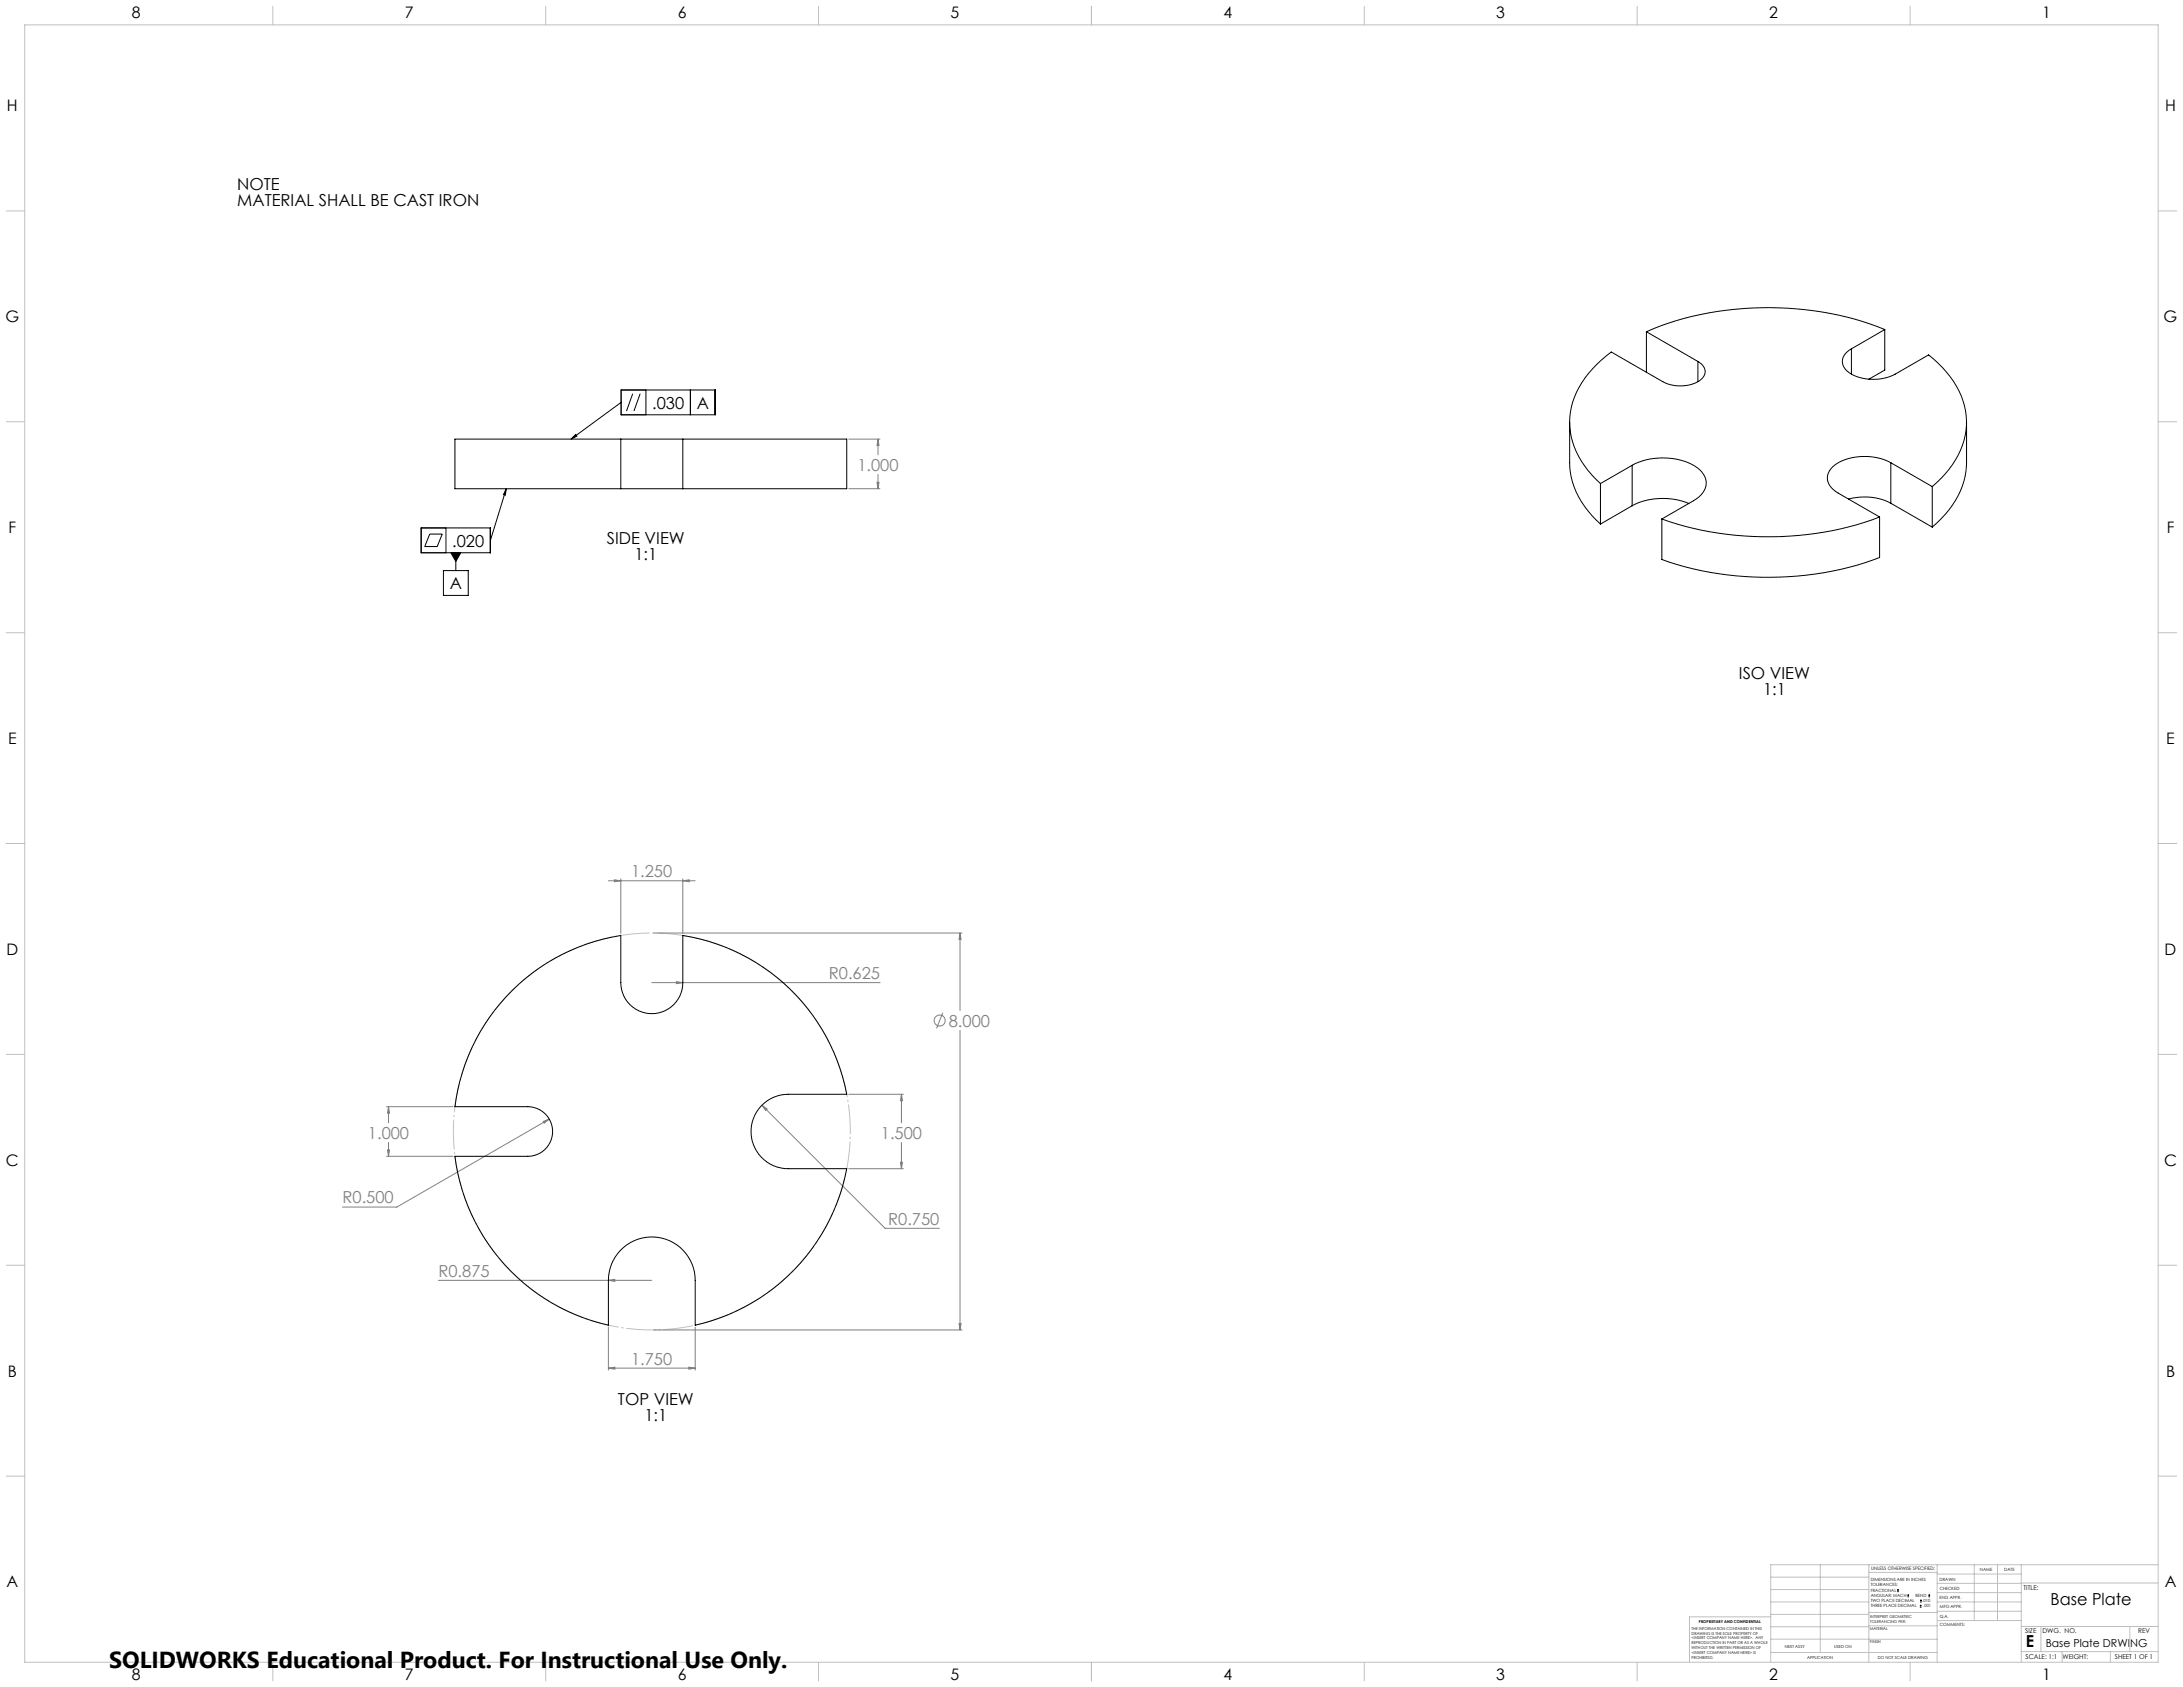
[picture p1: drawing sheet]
<svg xmlns="http://www.w3.org/2000/svg" width="1118mm" height="864mm" viewBox="0 0 1118 864" stroke-linecap="round" stroke-linejoin="round" font-family="sans-serif">
<defs><g id="words">
<text font-size="11.9" x="56" y="854">SOLIDWORKS Educational Product. For Instructional Use Only.</text>
<g font-size="8.5">
<text x="121" y="97">NOTE</text>
<text x="121" y="105">MATERIAL SHALL BE CAST IRON</text>
<text x="334" y="209">.030</text>
<text x="357" y="209">A</text>
<text x="232" y="280">.020</text>
<text x="311" y="279">SIDE VIEW</text>
<text x="325" y="287">1:1</text>
<text x="230" y="302">A</text>
<text x="890" y="348">ISO VIEW</text>
<text x="903" y="356">1:1</text>
<text x="316" y="719">TOP VIEW</text>
<text x="330" y="727">1:1</text>
<text x="1050" y="822">Base Plate</text>
<text x="1037" y="843">E</text>
</g>
<g font-size="8.5" fill="#808080">
<text x="439" y="241">1.000</text>
<text x="323" y="449">1.250</text>
<text x="424" y="501">R0.625</text>
<text x="486" y="526">8.000</text>
<text x="188" y="583">1.000</text>
<text x="451" y="583">1.500</text>
<text x="175" y="616">R0.500</text>
<text x="455" y="627">R0.750</text>
<text x="224" y="654">R0.875</text>
<text x="323" y="699">1.750</text>
</g>
<g font-size="8.1">
<text x="68" y="9">8</text>
<text x="207" y="9">7</text>
<text x="347" y="9">6</text>
<text x="487" y="9">5</text>
<text x="626" y="9">4</text>
<text x="766" y="9">3</text>
<text x="906" y="9">2</text>
<text x="1045" y="9">1</text>
<text x="4" y="57">H</text>
<text x="1108" y="57">H</text>
<text x="3" y="165">G</text>
<text x="1108" y="165">G</text>
<text x="4" y="273">F</text>
<text x="1109" y="273">F</text>
<text x="4" y="381">E</text>
<text x="1109" y="381">E</text>
<text x="3" y="489">D</text>
<text x="1108" y="489">D</text>
<text x="3" y="597">C</text>
<text x="1108" y="597">C</text>
<text x="4" y="705">B</text>
<text x="1109" y="705">B</text>
<text x="3" y="813">A</text>
<text x="1108" y="813">A</text>
<text x="68" y="860">8</text>
<text x="207" y="860">7</text>
<text x="347" y="860">6</text>
<text x="487" y="860">5</text>
<text x="626" y="860">4</text>
<text x="766" y="860">3</text>
<text x="906" y="860">2</text>
<text x="1045" y="860">1</text>
</g>
<text font-size="5.6" x="1047" y="843">Base Plate DRWING</text>
<g font-size="3.4">
<text x="1036" y="814">TITLE:</text>
<text x="1037" y="836">SIZE</text>
<text x="1046" y="836">DWG. NO.</text>
<text x="1095" y="836">REV</text>
<text x="1037" y="849">SCALE: 1:1</text>
<text x="1056" y="849">WEIGHT:</text>
<text x="1083" y="849">SHEET 1 OF 1</text>
</g>
<text font-size="2.4" x="958" y="804">UNLESS OTHERWISE SPECIFIED:</text>
<g font-size="2.2">
<text x="958" y="809">DIMENSIONS ARE IN INCHES</text>
<text x="993" y="809">DRAWN</text>
<text x="1014" y="804">NAME</text>
<text x="1026" y="804">DATE</text>
<text x="958" y="812">TOLERANCES:</text>
<text x="958" y="815">FRACTIONAL</text>
<text x="993" y="814">CHECKED</text>
<text x="958" y="817">ANGULAR: MACH</text>
<text x="958" y="820">TWO PLACE DECIMAL</text>
<text x="981" y="817">BEND</text>
<text x="984" y="820">.010</text>
<text x="993" y="819">ENG APPR.</text>
<text x="958" y="823">THREE PLACE DECIMAL</text>
<text x="985" y="823">.001</text>
<text x="993" y="823">MFG APPR.</text>
<text x="993" y="828">Q.A.</text>
<text x="993" y="832">COMMENTS:</text>
</g>
<g font-size="2.1">
<text x="914" y="843">NEXT ASSY</text>
<text x="939" y="843">USED ON</text>
<text x="925" y="849">APPLICATION</text>
<text x="961" y="849">DO NOT SCALE DRAWING</text>
</g>
<g font-size="2">
<text x="870" y="831">PROPRIETARY AND CONFIDENTIAL</text>
<text x="957" y="828">INTERPRET GEOMETRIC</text>
<text x="957" y="831">TOLERANCING PER:</text>
<text x="866" y="834">THE INFORMATION CONTAINED IN THIS</text>
<text x="866" y="837">DRAWING IS THE SOLE PROPERTY OF</text>
<text x="866" y="839">&lt;INSERT COMPANY NAME HERE&gt;. ANY</text>
<text x="957" y="834">MATERIAL</text>
<text x="866" y="842">REPRODUCTION IN PART OR AS A WHOLE</text>
<text x="866" y="844">WITHOUT THE WRITTEN PERMISSION OF</text>
<text x="957" y="841">FINISH</text>
<text x="866" y="847">&lt;INSERT COMPANY NAME HERE&gt; IS</text>
<text x="866" y="849">PROHIBITED.</text>
</g>
</g></defs>
<g fill="none" stroke="#808080" stroke-width=".51">
<path d="M435 225h15M450 225v3h-1zM450 225v8M435 250h15M449 247h1v3zM450 243v7M311 451h45M315 450l3 1h-3zM318 450v28M350 451l3-1v1zM350 450v28M335 478h158"/>
<path d="M491 478l1 3h-1zM491 478v39M334 503h117M346 503h4l-4 1zM483 518l-4 8M491 527v154M198 567h34M199 567v3h-1zM199 567v8M278 574l3-1-2 2zM281 573l-78 45h-28M390 566l3 2h-1z"/>
<path d="M390 566l63 63h28M435 560h27M462 560v3h-1zM462 560v15M198 592h34M198 589h1v3zM199 585v7M435 598h27M461 595h1v3zM462 585v13M224 655h110M311 655h4v1z"/>
<path d="M311 679v22M356 679v22M491 678h1l-1 3zM335 681h158M353 700h3l-3 1zM311 700h4v1zM311 700h45"/>
<circle cx="481" cy="522" r="2.8"/>
</g>
<g fill="none" stroke="#000" stroke-width=".51">
<path d="M318 200h48v12h-48zM331 200v12M353 200v12M318 206l-26 19M324 202l-3 8M328 202l-3 8M292 225l3-3v1zM259 250v4l-1-1zM259 250l-8 27M216 270h35v13h-35zM220 273h6l-2 7h-7zM228 270v13"/>
<path d="M227 292h13v13h-13zM231 283h5l-3 4zM233 283v9M971 815h1M971 814h1M972 814h.1M977 817h.1M977 816v1M983 819h1M983 819v1M987 817h1M988 816v1"/>
<path d="M983 823h1M983 822h1M983 820h1M983 821v1"/>
</g>
<path d="M431 550a102 102 0 0 0-170-41 102 102 0 0 0 46 168 102 102 0 0 0 125-122l-1-5" fill="none" stroke="#c0c0c0" stroke-width=".51" stroke-dasharray="15.2 1.3 1.3 1.3" stroke-dashoffset="2.8" stroke-linecap="butt"/>
<g fill="none" stroke="#c0c0c0" stroke-width=".51">
<path d="M13 13h1092v838h-1092zM140 3v10M279 3v10M419 3v10M559 3v10M698 3v10M838 3v10M978 3v10M3 108h10M1105 108h9M3 216h10M1105 216h9"/>
<path d="M3 324h10M1105 324h9M3 432h10M1105 432h9M3 540h10M1105 540h9M3 648h10M1105 648h9M3 756h10M1105 756h9M907 814h50M907 807h50"/>
<path d="M932 801v45M957 801v50M957 805h35M992 801v50M992 815h43M992 811h43M992 806h43M1011 801v29M1023 801v29M1035 801v50M1035 810h70M1105 801h-198v50"/>
<path d="M907 839h85M907 833h50M907 826h50M907 820h50M907 828h-42v23M957 832h35M957 825h35M992 820h43M992 825h43M992 830h43M1035 833h70M1045 833v13"/>
<path d="M1090 833v13M140 851v9M279 851v9M419 851v9M559 851v9M698 851v9M838 851v9M907 846h85M978 851v9M1035 846h70M1056 846v5M1080 846v5"/>
</g>
<path d="M259 250v4l-1-1zM292 225l3-3v1zM231 283l2 4 3-4z" fill="#000"/>
<g fill="#808080">
<path d="M311 655h4v1z"/>
<path d="M346 503h4l-4 1z"/>
<path d="M491 678h1l-1 3zM491 478l1 3h-1z"/>
<path d="M199 567v3h-1zM198 589h1v3zM315 450l3 1h-3zM350 451l3-1v1zM462 560v3h-1zM461 595h1v3zM390 566l2 2h1zM278 574l1 1 2-2zM450 225v3h-1zM449 247h1v3z"/>
<path d="M311 700h4v1zM353 700h3l-3 1z"/>
</g>
<g fill="none" stroke="#000" stroke-width=".51">
<path d="M843 170l26 15M843 170v21M948 179a7 7 0 0 0-5 6 7 7 0 0 0 5 7 25 25 0 0 0 22 0l17-10a45 45 0 0 1 20 36 44 44 0 0 1-18 31M948 179v13M965 169a164 164 0 0 0-122 1M965 169l-17 10M965 169v20l-8 5M869 185a6 6 0 0 1 4 6 6 6 0 0 1-4 5 20 20 0 0 1-18-1l-26-15a47 47 0 0 0-21 36 42 42 0 0 0 15 32M869 185v10M804 216v21a42 42 0 0 0 15 31M1007 216v21a44 44 0 0 1-18 33M318 225h-85v25h85"/>
<path d="M318 225h32M318 225v25M350 225h83v25h-83M350 225v25M836 238a33 33 0 0 1 34 3 9 9 0 0 1-2 14l-17 11M836 238l-17 10M836 238v21M968 237a28 28 0 0 0-30 2 8 8 0 0 0 3 13l21 13M968 237l21 12M968 237v21M318 250h32M819 248v20"/>
<path d="M836 259l-17 9M865 258a35 35 0 0 0-29 1M946 255a30 30 0 0 1 22 3M968 258l21 12M989 249v21M962 265a166 166 0 0 1-111 1M962 265v20a166 166 0 0 1-111 1v-20M262 507a101 101 0 0 1 56-28v24a16 16 0 0 0 16 16 16 16 0 0 0 16-16v-24a102 102 0 0 1 83 81h-29a19 19 0 0 0-19 19 19 19 0 0 0 19 19h29a102 102 0 0 1-77 80v-23a22 22 0 0 0-22-22 22 22 0 0 0-23 22v23a102 102 0 0 1-78-86h37a13 13 0 0 0 13-13 13 13 0 0 0-13-12h-37a101 101 0 0 1 29-60z"/>
</g>
<use href="#words"/>
</svg>
